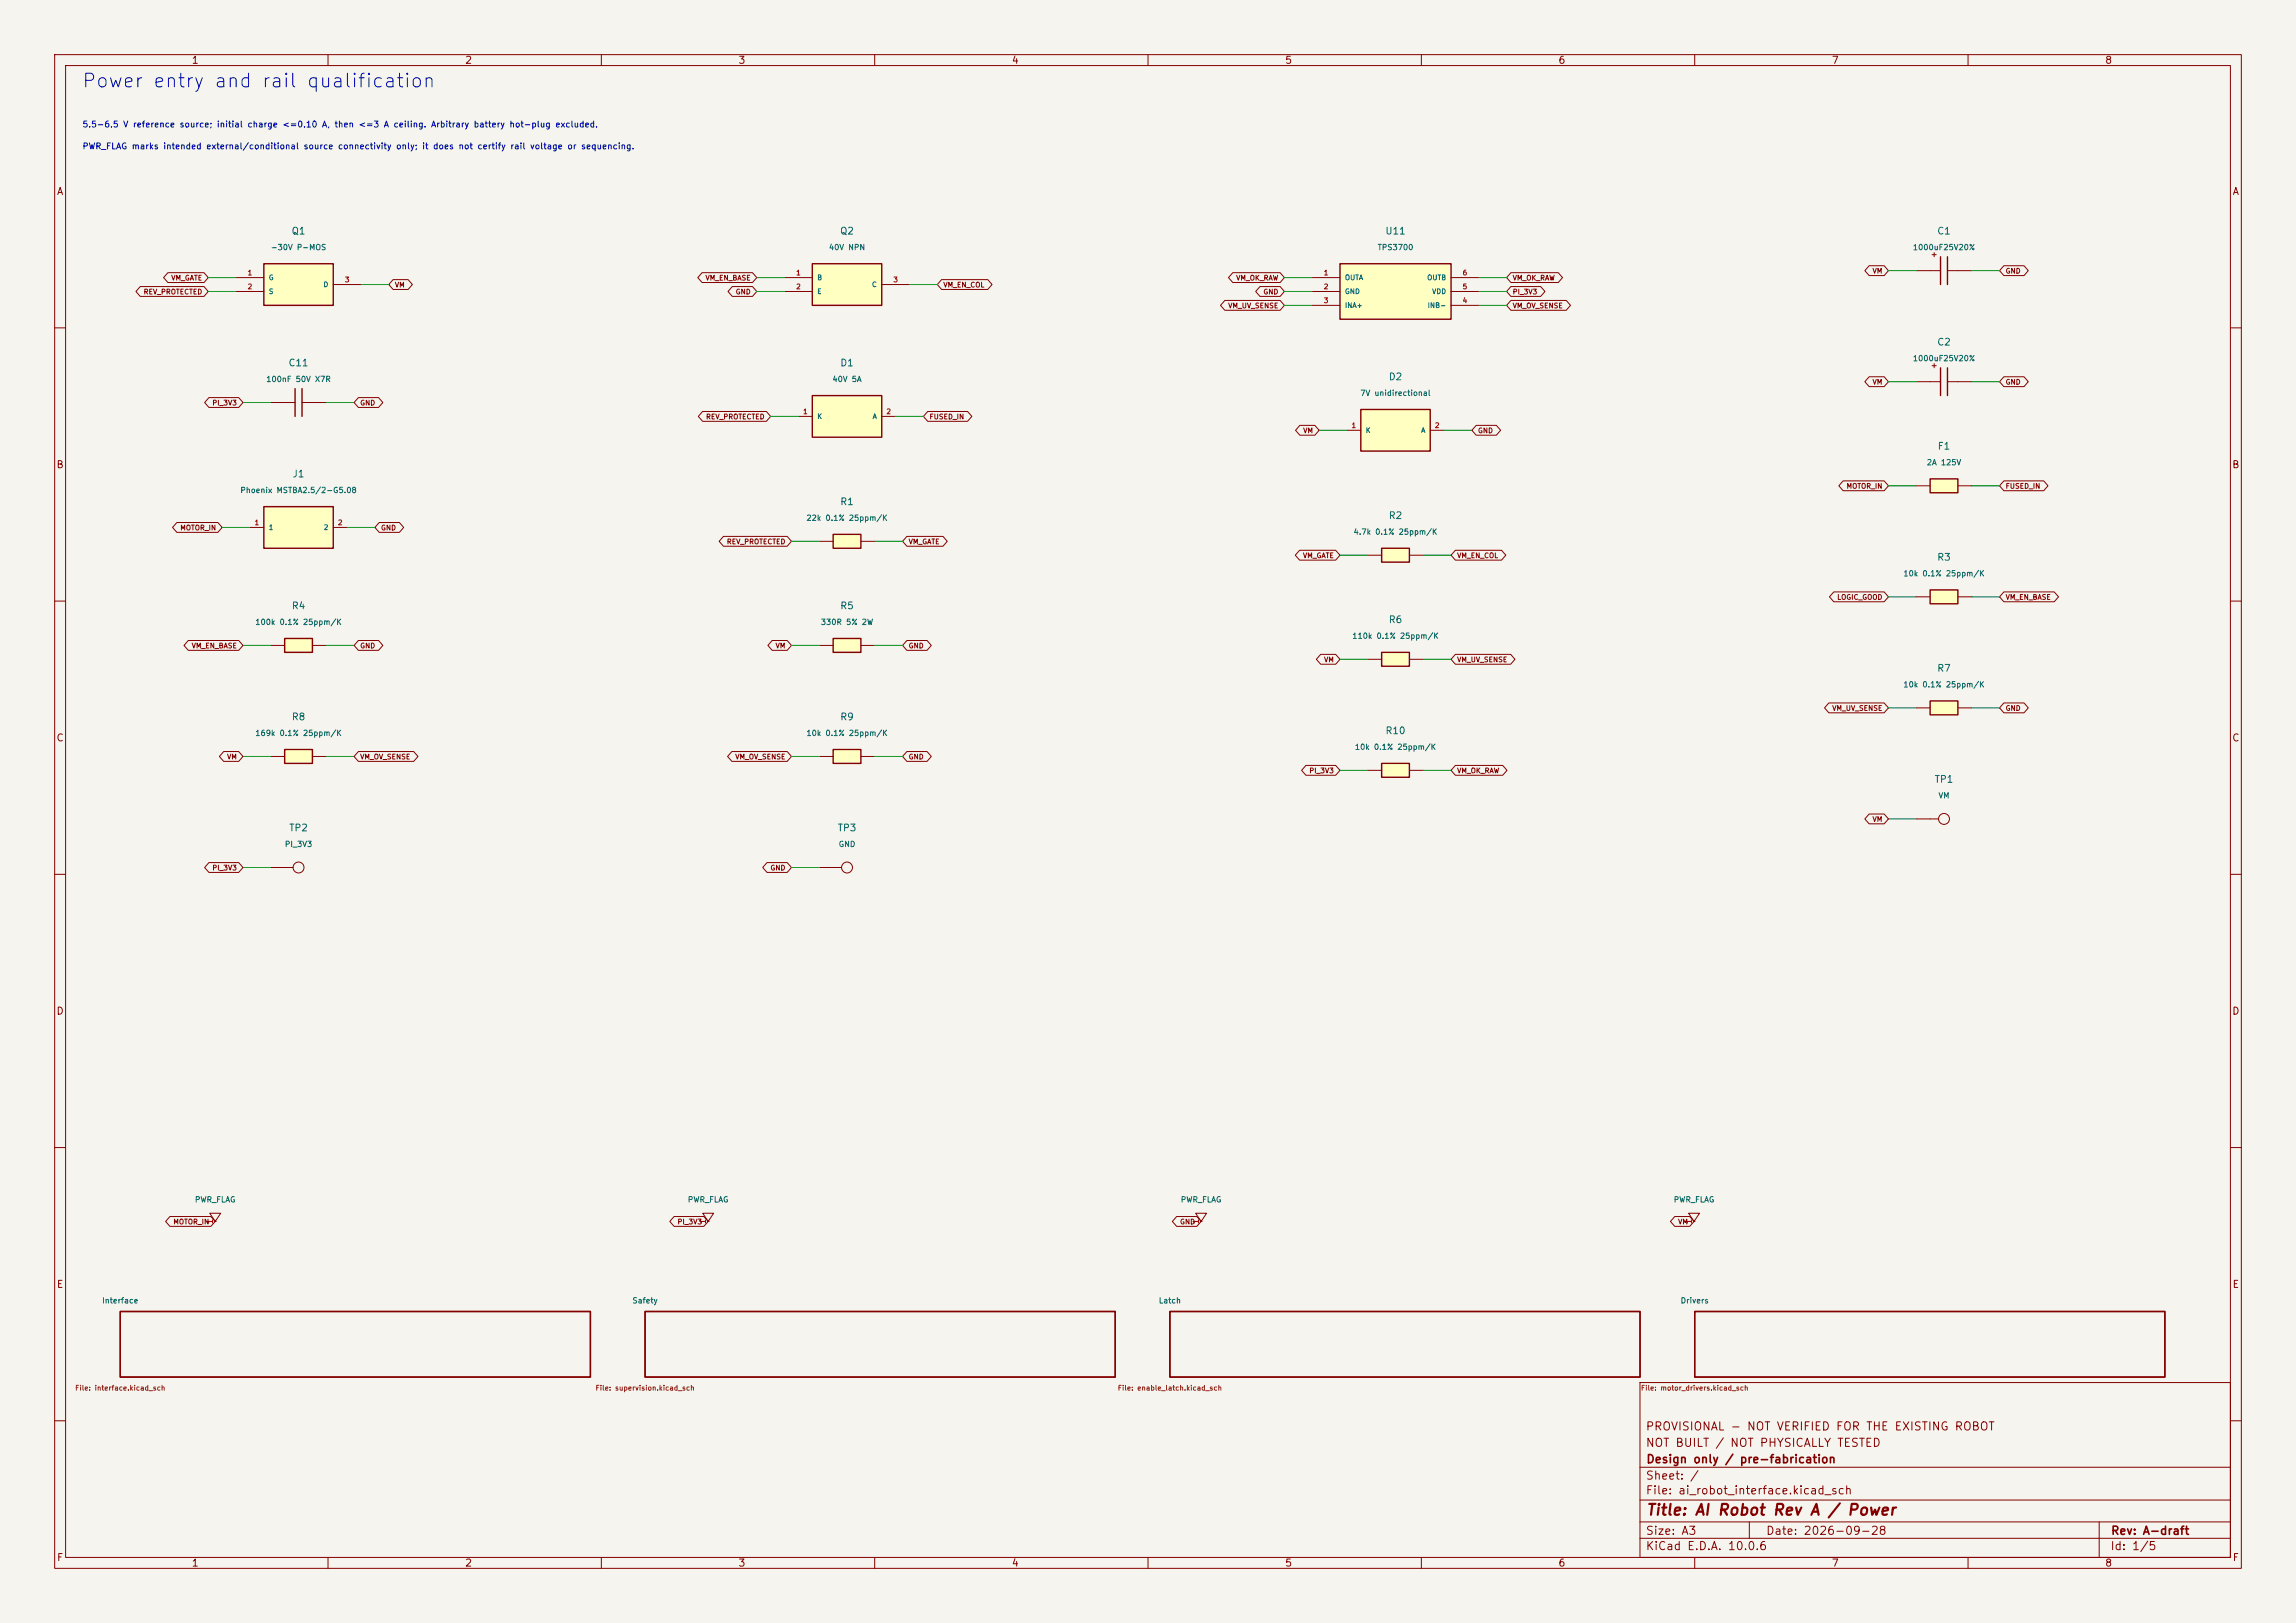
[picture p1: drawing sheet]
<svg xmlns="http://www.w3.org/2000/svg" width="420mm" height="297mm" viewBox="0 0 420 297" stroke-linecap="round" stroke-linejoin="round" font-family="sans-serif">
<defs><g id="words">
<text font-size="2.5" fill="#0000c2" x="14.9" y="16.7">Power entry and rail qualification</text>
<text font-size="2" fill="#840000" x="301" y="277.8">Title: AI Robot Rev A / Power</text>
<g font-size="1.5" fill="#840000">
<text x="300.9" y="262.1">PROVISIONAL - NOT VERIFIED FOR THE EXISTING ROBOT</text>
<text x="300.9" y="265.1">NOT BUILT / NOT PHYSICALLY TESTED</text>
<text x="301" y="268.1">Design only / pre-fabrication</text>
<text x="300.9" y="273.8">File: ai_robot_interface.kicad_sch</text>
<text x="300.9" y="271.1">Sheet: /</text>
<text x="300.9" y="281.2">Size: A3</text>
<text x="322.9" y="281.2">Date: 2026-09-28</text>
<text x="386" y="281.2">Rev: A-draft</text>
<text x="300.9" y="284">KiCad E.D.A. 10.0.6</text>
<text x="385.9" y="284">Id: 1/5</text>
</g>
<g font-size="1.3" fill="#840000">
<text x="35" y="12">1</text>
<text x="85" y="12">2</text>
<text x="135" y="12">3</text>
<text x="185" y="12">4</text>
<text x="235" y="12">5</text>
<text x="285" y="12">6</text>
<text x="335" y="12">7</text>
<text x="385" y="12">8</text>
<text x="10.3" y="36">A</text>
<text x="408.3" y="36">A</text>
<text x="10.2" y="86">B</text>
<text x="408.2" y="86">B</text>
<text x="10.2" y="136">C</text>
<text x="408.2" y="136">C</text>
<text x="10.2" y="186">D</text>
<text x="408.2" y="186">D</text>
<text x="10.3" y="236">E</text>
<text x="408.3" y="236">E</text>
<text x="10.3" y="286">F</text>
<text x="35" y="287">1</text>
<text x="85" y="287">2</text>
<text x="135" y="287">3</text>
<text x="185" y="287">4</text>
<text x="235" y="287">5</text>
<text x="285" y="287">6</text>
<text x="335" y="287">7</text>
<text x="385" y="287">8</text>
<text x="408.3" y="286">F</text>
</g>
<g font-size="1.3" fill="#006464">
<text x="53.2" y="43.2">Q1</text>
<text x="153.6" y="43.2">Q2</text>
<text x="253.3" y="43.2">U11</text>
<text x="354.3" y="43.2">C1</text>
<text x="354.3" y="63.5">C2</text>
<text x="52.7" y="67.3">C11</text>
<text x="153.6" y="67.3">D1</text>
<text x="253.9" y="69.9">D2</text>
<text x="354.3" y="82.6">F1</text>
<text x="53.4" y="87.7">J1</text>
<text x="153.6" y="92.7">R1</text>
<text x="253.9" y="95.3">R2</text>
<text x="354.3" y="102.9">R3</text>
<text x="53.3" y="111.8">R4</text>
<text x="153.6" y="111.8">R5</text>
<text x="253.9" y="114.3">R6</text>
<text x="354.3" y="123.2">R7</text>
<text x="53.3" y="132.1">R8</text>
<text x="153.6" y="132.1">R9</text>
<text x="253.3" y="134.6">R10</text>
<text x="353.8" y="143.5">TP1</text>
<text x="52.8" y="152.4">TP2</text>
<text x="153.1" y="152.4">TP3</text>
</g>
<g font-size="1.1" fill="#0000c2">
<text x="15" y="23.6">5.5-6.5 V reference source; initial charge &lt;=0.10 A, then &lt;=3 A ceiling. Arbitrary battery hot-plug excluded.</text>
<text x="15" y="27.6">PWR_FLAG marks intended external/conditional source connectivity only; it does not certify rail voltage or sequencing.</text>
</g>
<g font-size="1" fill="#006464">
<text x="49.4" y="46">-30V P-MOS</text>
<text x="151.5" y="46">40V NPN</text>
<text x="251.9" y="46">TPS3700</text>
<text x="349.8" y="46">1000uF25V20%</text>
<text x="48.6" y="70.1">100nF 50V X7R</text>
<text x="152.2" y="70.1">40V 5A</text>
<text x="349.8" y="66.3">1000uF25V20%</text>
<text x="248.7" y="72.7">7V unidirectional</text>
<text x="352.4" y="85.4">2A 125V</text>
<text x="43.9" y="90.5">Phoenix MSTBA2.5/2-G5.08</text>
<text x="147.4" y="95.5">22k 0.1% 25ppm/K</text>
<text x="247.5" y="98.1">4.7k 0.1% 25ppm/K</text>
<text x="348.1" y="105.7">10k 0.1% 25ppm/K</text>
<text x="46.6" y="114.6">100k 0.1% 25ppm/K</text>
<text x="150.1" y="114.6">330R 5% 2W</text>
<text x="247.3" y="117.1">110k 0.1% 25ppm/K</text>
<text x="348.1" y="126">10k 0.1% 25ppm/K</text>
<text x="46.6" y="134.9">169k 0.1% 25ppm/K</text>
<text x="147.4" y="134.9">10k 0.1% 25ppm/K</text>
<text x="247.7" y="137.5">10k 0.1% 25ppm/K</text>
<text x="354.5" y="146.3">VM</text>
<text x="52" y="155.2">PI_3V3</text>
<text x="153.3" y="155.2">GND</text>
<text x="35.6" y="220.3">PWR_FLAG</text>
<text x="125.7" y="220.3">PWR_FLAG</text>
<text x="215.9" y="220.3">PWR_FLAG</text>
<text x="306.1" y="220.3">PWR_FLAG</text>
<text x="18.6" y="238.8">Interface</text>
<text x="115.6" y="238.8">Safety</text>
<text x="211.9" y="238.8">Latch</text>
<text x="307.3" y="238.8">Drivers</text>
</g>
<g font-size="1" fill="#840000">
<text x="353.1" y="47.3">+</text>
<text x="353.1" y="67.6">+</text>
</g>
<g font-size="1" fill="#a90000">
<text x="39.2" y="224.1" transform="rotate(-90 39.2 224.1)">1</text>
<text x="129.4" y="224.1" transform="rotate(-90 129.4 224.1)">1</text>
<text x="219.5" y="224.1" transform="rotate(-90 219.5 224.1)">1</text>
<text x="309.7" y="224.1" transform="rotate(-90 309.7 224.1)">1</text>
</g>
<g font-size=".9" fill="#840000">
<text x="31.2" y="51.5">VM_GATE</text>
<text x="72.1" y="52.8">VM</text>
<text x="129" y="51.5">VM_EN_BASE</text>
<text x="172.5" y="52.8">VM_EN_COL</text>
<text x="226" y="51.5">VM_OK_RAW</text>
<text x="276.6" y="51.5">VM_OK_RAW</text>
<text x="342.4" y="50.3">VM</text>
<text x="366.8" y="50.3">GND</text>
<text x="26.2" y="54.1">REV_PROTECTED</text>
<text x="134.5" y="54.1">GND</text>
<text x="224.6" y="56.6">VM_UV_SENSE</text>
<text x="231" y="54.1">GND</text>
<text x="276.6" y="56.6">VM_OV_SENSE</text>
<text x="276.6" y="54.1">PI_3V3</text>
<text x="342.4" y="70.6">VM</text>
<text x="366.8" y="70.6">GND</text>
<text x="38.7" y="74.4">PI_3V3</text>
<text x="65.8" y="74.4">GND</text>
<text x="129.1" y="76.9">REV_PROTECTED</text>
<text x="169.9" y="76.9">FUSED_IN</text>
<text x="238.3" y="79.5">VM</text>
<text x="270.3" y="79.5">GND</text>
<text x="337.7" y="89.6">MOTOR_IN</text>
<text x="366.8" y="89.6">FUSED_IN</text>
<text x="32.9" y="97.3">MOTOR_IN</text>
<text x="69.6" y="97.3">GND</text>
<text x="132.9" y="99.8">REV_PROTECTED</text>
<text x="166.1" y="99.8">VM_GATE</text>
<text x="238.3" y="102.3">VM_GATE</text>
<text x="266.5" y="102.3">VM_EN_COL</text>
<text x="336" y="110">LOGIC_GOOD</text>
<text x="366.8" y="110">VM_EN_BASE</text>
<text x="35" y="118.9">VM_EN_BASE</text>
<text x="65.8" y="118.9">GND</text>
<text x="141.8" y="118.9">VM</text>
<text x="166.1" y="118.9">GND</text>
<text x="242.1" y="121.4">VM</text>
<text x="266.5" y="121.4">VM_UV_SENSE</text>
<text x="335.1" y="130.3">VM_UV_SENSE</text>
<text x="366.8" y="130.3">GND</text>
<text x="41.4" y="139.2">VM</text>
<text x="65.8" y="139.2">VM_OV_SENSE</text>
<text x="134.4" y="139.2">VM_OV_SENSE</text>
<text x="166.1" y="139.2">GND</text>
<text x="239.4" y="141.7">PI_3V3</text>
<text x="266.5" y="141.7">VM_OK_RAW</text>
<text x="342.4" y="150.6">VM</text>
<text x="38.7" y="159.5">PI_3V3</text>
<text x="140.8" y="159.5">GND</text>
<text x="31.6" y="224.3">MOTOR_IN</text>
<text x="123.8" y="224.3">PI_3V3</text>
<text x="215.8" y="224.3">GND</text>
<text x="306.9" y="224.3">VM</text>
</g>
<g font-size=".9" fill="#a90000">
<text x="45.2" y="50.6">1</text>
<text x="45.2" y="53.1">2</text>
<text x="63" y="51.9">3</text>
<text x="145.5" y="50.6">1</text>
<text x="145.5" y="53.1">2</text>
<text x="163.3" y="51.9">3</text>
<text x="242.1" y="50.6">1</text>
<text x="242.1" y="53.1">2</text>
<text x="267.5" y="53.1">5</text>
<text x="267.5" y="50.6">6</text>
<text x="242.1" y="55.7">3</text>
<text x="267.5" y="55.7">4</text>
<text x="146.8" y="76">1</text>
<text x="162" y="76">2</text>
<text x="247.1" y="78.5">1</text>
<text x="262.4" y="78.5">2</text>
<text x="46.5" y="96.3">1</text>
<text x="61.7" y="96.3">2</text>
</g>
<g font-size=".9" fill="#006464">
<text x="49.1" y="51.5">G</text>
<text x="59.1" y="52.8">D</text>
<text x="149.4" y="51.5">B</text>
<text x="159.4" y="52.8">C</text>
<text x="245.9" y="51.5">OUTA</text>
<text x="261" y="51.5">OUTB</text>
<text x="49.1" y="54">S</text>
<text x="149.4" y="54">E</text>
<text x="245.9" y="54">GND</text>
<text x="245.9" y="56.6">INA+</text>
<text x="261.1" y="56.6">INB-</text>
<text x="261.9" y="54">VDD</text>
<text x="149.4" y="76.9">K</text>
<text x="159.5" y="76.9">A</text>
<text x="249.7" y="79.4">K</text>
<text x="259.9" y="79.4">A</text>
<text x="49.1" y="97.2">1</text>
<text x="59.1" y="97.2">2</text>
</g>
<g font-size=".9" fill="#725600">
<text x="13.7" y="254.7">File: interface.kicad_sch</text>
<text x="108.8" y="254.7">File: supervision.kicad_sch</text>
<text x="204.4" y="254.7">File: enable_latch.kicad_sch</text>
<text x="300.1" y="254.7">File: motor_drivers.kicad_sch</text>
</g>
</g></defs>
<path d="M0 0h420v297h-420z" fill="#f5f4ef" stroke="#f5f4ef" stroke-width=".18"/>
<g fill="none" stroke="#840000" stroke-width=".18">
<path d="M10 10h400v277h-400zM12 12h396v273h-396zM60 10v2M110 10v2M160 10v2M210 10v2M260 10v2M310 10v2M360 10v2M10 60h2M408 60h2M10 110h2"/>
<path d="M408 110h2M10 160h2M408 160h2M10 210h2M408 210h2M300 253h108v32h-108zM10 260h2M300 278.5h108M300 274.5h108M300 268.5h108M320 278.5v3M384 278.5v6.5"/>
<path d="M408 260h2M60 285v2M110 285v2M160 285v2M210 285v2M260 285v2M300 281.5h108M310 285v2M360 285v2"/>
</g>
<path d="M22 240h86v12h-86zM118 240h86v12h-86zM214 240h86v12h-86zM310 240h86v12h-86z" fill="none" stroke="#840000" stroke-width=".25"/>
<path d="M353.1 108h5v2.5h-5z" fill="#ffffc2"/>
<path d="M353.1 108h5v2.5h-5z" fill="none" stroke="#840000" stroke-width=".25"/>
<g fill="none" stroke="#840000" stroke-width=".18">
<path d="M350.5 109.2h2.6M358.1 109.2h2.6M49.5 158.8h4.1"/>
<circle cx="54.6" cy="158.7" r="1"/>
</g>
<path d="M245.1 48.3h20.3v10.1h-20.3z" fill="#ffffc2"/>
<path d="M245.1 48.3h20.3v10.1h-20.3zM355 67.3v5.1M356.2 67.3v5.1" fill="none" stroke="#840000" stroke-width=".25"/>
<path d="M240 50.8h5.1M240 53.3h5.1M240 55.9h5.1M265.4 50.8h5.1M265.4 53.3h5.1M265.4 55.9h5.1M350.5 69.9h4.5M356.2 69.9h4.5M128.5 222h2l-1 1.5zM129.5 223.5h.1" fill="none" stroke="#840000" stroke-width=".18"/>
<path d="M252.7 119.4h5.1v2.5h-5.1z" fill="#ffffc2"/>
<path d="M252.7 119.4h5.1v2.5h-5.1z" fill="none" stroke="#840000" stroke-width=".25"/>
<path d="M250.2 120.7h2.5M257.8 120.7h2.5" fill="none" stroke="#840000" stroke-width=".18"/>
<path d="M252.7 100.3h5.1v2.6h-5.1z" fill="#ffffc2"/>
<path d="M252.7 100.3h5.1v2.6h-5.1z" fill="none" stroke="#840000" stroke-width=".25"/>
<path d="M250.2 101.6h2.5M257.8 101.6h2.5" fill="none" stroke="#840000" stroke-width=".18"/>
<path d="M152.4 116.8h5.1v2.6h-5.1z" fill="#ffffc2"/>
<path d="M152.4 116.8h5.1v2.6h-5.1z" fill="none" stroke="#840000" stroke-width=".25"/>
<path d="M149.9 118.1h2.5M157.5 118.1h2.5" fill="none" stroke="#840000" stroke-width=".18"/>
<path d="M353.1 128.3h5v2.5h-5z" fill="#ffffc2"/>
<path d="M353.1 128.3h5v2.5h-5z" fill="none" stroke="#840000" stroke-width=".25"/>
<path d="M350.5 129.5h2.6M358.1 129.5h2.6" fill="none" stroke="#840000" stroke-width=".18"/>
<path d="M252.7 139.7h5.1v2.5h-5.1z" fill="#ffffc2"/>
<path d="M54 71.1v5.1M55.2 71.1v5.1M252.7 139.7h5.1v2.5h-5.1z" fill="none" stroke="#840000" stroke-width=".25"/>
<path d="M49.5 73.7h4.5M55.2 73.7h4.5M250.2 141h2.5M257.8 141h2.5" fill="none" stroke="#840000" stroke-width=".18"/>
<path d="M152.4 97.8h5.1v2.5h-5.1z" fill="#ffffc2"/>
<path d="M152.4 97.8h5.1v2.5h-5.1z" fill="none" stroke="#840000" stroke-width=".25"/>
<path d="M149.9 99.1h2.5M157.5 99.1h2.5" fill="none" stroke="#840000" stroke-width=".18"/>
<path d="M48.3 92.7h12.7v7.6h-12.7z" fill="#ffffc2"/>
<path d="M48.3 92.7h12.7v7.6h-12.7z" fill="none" stroke="#840000" stroke-width=".25"/>
<g fill="none" stroke="#840000" stroke-width=".18">
<path d="M45.7 96.5h2.6M61 96.5h2.5M149.9 158.8h4"/>
<circle cx="154.9" cy="158.7" r="1"/>
</g>
<path d="M353.1 87.6h5v2.6h-5z" fill="#ffffc2"/>
<path d="M353.1 87.6h5v2.6h-5z" fill="none" stroke="#840000" stroke-width=".25"/>
<path d="M350.5 88.9h2.6M358.1 88.9h2.6M218.7 222h2l-1 1.5zM219.7 223.5h.1" fill="none" stroke="#840000" stroke-width=".18"/>
<path d="M152.4 137.2h5.1v2.5h-5.1z" fill="#ffffc2"/>
<path d="M152.4 137.2h5.1v2.5h-5.1z" fill="none" stroke="#840000" stroke-width=".25"/>
<path d="M149.9 138.4h2.5M157.5 138.4h2.5" fill="none" stroke="#840000" stroke-width=".18"/>
<path d="M248.9 74.9h12.7v7.7h-12.7z" fill="#ffffc2"/>
<path d="M248.9 74.9h12.7v7.7h-12.7z" fill="none" stroke="#840000" stroke-width=".25"/>
<path d="M246.4 78.7h2.5M261.6 78.7h2.6" fill="none" stroke="#840000" stroke-width=".18"/>
<path d="M52.1 116.8h5v2.6h-5z" fill="#ffffc2"/>
<path d="M355 47v5.1M356.2 47v5.1M52.1 116.8h5v2.6h-5z" fill="none" stroke="#840000" stroke-width=".25"/>
<g fill="none" stroke="#840000" stroke-width=".18">
<path d="M350.5 49.5h4.5M356.2 49.5h4.5M49.5 118.1h2.6M57.1 118.1h2.6M350.5 149.9h4.1M308.9 222h2l-1 1.5zM309.9 223.5h.1"/>
<circle cx="355.6" cy="149.9" r="1"/>
</g>
<path d="M148.6 48.3h12.7v7.6h-12.7z" fill="#ffffc2"/>
<path d="M148.6 48.3h12.7v7.6h-12.7z" fill="none" stroke="#840000" stroke-width=".25"/>
<path d="M143.5 50.8h5.1M143.5 53.3h5.1M161.3 52.1h5.1" fill="none" stroke="#840000" stroke-width=".18"/>
<path d="M52.1 137.2h5v2.5h-5z" fill="#ffffc2"/>
<path d="M52.1 137.2h5v2.5h-5z" fill="none" stroke="#840000" stroke-width=".25"/>
<path d="M49.5 138.4h2.6M57.1 138.4h2.6" fill="none" stroke="#840000" stroke-width=".18"/>
<path d="M148.6 72.4h12.7v7.6h-12.7z" fill="#ffffc2"/>
<path d="M148.6 72.4h12.7v7.6h-12.7z" fill="none" stroke="#840000" stroke-width=".25"/>
<path d="M146 76.2h2.6M161.3 76.2h2.5M38.4 222h2l-1 1.5zM39.4 223.5h.1" fill="none" stroke="#840000" stroke-width=".18"/>
<path d="M48.3 48.3h12.7v7.6h-12.7z" fill="#ffffc2"/>
<path d="M48.3 48.3h12.7v7.6h-12.7z" fill="none" stroke="#840000" stroke-width=".25"/>
<g fill="none" stroke="#840000" stroke-width=".18">
<path d="M25.7 52.4h11.6l.8 .9-.8 .9h-11.6l-.8-.9zM30.7 49.9h6.6l.8 .9-.8 .9h-6.6l-.8-.9zM43.2 50.8h5.1M43.2 53.3h5.1M61 52.1h5M71.9 51.2h2.8l.7 .9-.7 .9h-2.8l-.8-.9zM128.4 49.9h9.2l.8 .9-.8 .9h-9.2l-.8-.9zM134 52.4h3.6l.8 .9-.8 .9h-3.6l-.8-.9zM172.2 51.2h8.5l.8 .9-.8 .9h-8.5l-.8-.9zM224 55h10.2l.7 .9-.7 .9h-10.2l-.7-.9zM225.5 49.9h8.7l.7 .9-.7 .9h-8.7l-.8-.9zM230.5 52.4h3.7l.7 .9-.7 .9h-3.7l-.8-.9z"/>
<path d="M276.4 55h10.1l.8 .9-.8 .9h-10.1l-.8-.9zM276.4 52.4h5.4l.8 .9-.8 .9h-5.4l-.8-.9zM276.4 49.9h8.6l.8 .9-.8 .9h-8.6l-.8-.9zM341.9 48.6h2.8l.7 .9-.7 .9h-2.8l-.8-.9zM366.5 48.6h3.7l.8 .9-.8 .9h-3.7l-.7-.9zM38.2 72.8h5.5l.7 .9-.7 .9h-5.5l-.8-.9zM65.6 72.8h3.6l.8 .9-.8 .9h-3.6l-.8-.9zM128.5 75.3h11.7l.8 .9-.8 .9h-11.7l-.8-.9zM169.7 75.3h7.3l.8 .9-.8 .9h-7.3l-.8-.9zM237.8 77.8h2.7l.8 .9-.8 .9h-2.7l-.8-.9zM270 77.8h3.7l.8 .9-.8 .9h-3.7l-.8-.9zM341.9 68.9h2.8l.7 1-.7 .9h-2.8l-.8-.9z"/>
<path d="M366.5 68.9h3.7l.8 1-.8 .9h-3.7l-.7-.9zM32.3 95.6h7.6l.7 .9-.7 .9h-7.6l-.7-.9zM69.4 95.6h3.7l.7 .9-.7 .9h-3.7l-.8-.9zM132.3 98.2h11.7l.8 .9-.8 .9h-11.7l-.8-.9zM165.9 98.2h6.6l.8 .9-.8 .9h-6.6l-.8-.9zM337.1 88h7.6l.7 .9-.7 .9h-7.6l-.7-.9zM366.5 88h7.3l.8 .9-.8 .9h-7.3l-.7-.9zM34.4 117.2h9.3l.7 .9-.7 .9h-9.3l-.7-.9zM65.6 117.2h3.6l.8 .9-.8 .9h-3.6l-.8-.9zM141.2 117.2h2.8l.8 .9-.8 .9h-2.8l-.7-.9zM165.9 117.2h3.7l.8 .9-.8 .9h-3.7l-.8-.9zM237.7 100.7h6.6l.8 .9-.8 .9h-6.6l-.8-.9z"/>
<path d="M241.6 119.7h2.7l.8 1-.8 .9h-2.7l-.8-.9zM266.2 100.7h8.5l.8 .9-.8 .9h-8.5l-.8-.9zM266.2 119.7h10.1l.8 1-.8 .9h-10.1l-.8-.9zM335.4 108.3h9.3l.7 .9-.7 .9h-9.3l-.8-.9zM366.5 108.3h9.3l.8 .9-.8 .9h-9.3l-.7-.9zM40.9 137.5h2.8l.7 .9-.7 .9h-2.8l-.8-.9zM65.6 137.5h10.1l.8 .9-.8 .9h-10.1l-.8-.9zM133.9 137.5h10.1l.8 .9-.8 .9h-10.1l-.8-.9zM165.9 137.5h3.7l.8 .9-.8 .9h-3.7l-.8-.9zM334.5 128.6h10.2l.7 .9-.7 .9h-10.2l-.8-.9zM366.5 128.6h3.7l.8 .9-.8 .9h-3.7l-.7-.9zM38.2 157.8h5.5l.7 1-.7 .9h-5.5l-.8-.9z"/>
<path d="M140.3 157.8h3.7l.8 1-.8 .9h-3.7l-.8-.9zM238.9 140.1h5.4l.8 .9-.8 .9h-5.4l-.8-.9zM266.2 140.1h8.7l.8 .9-.8 .9h-8.7l-.8-.9zM341.9 149h2.8l.7 .9-.7 .9h-2.8l-.8-.9zM31.1 222.6h7.5l.8 .9-.8 .9h-7.5l-.8-.9zM123.3 222.6h5.5l.7 .9-.7 .9h-5.5l-.8-.9zM215.2 222.6h3.7l.8 .9-.8 .9h-3.7l-.8-.9zM306.3 222.6h2.8l.8 .9-.8 .9h-2.8l-.7-.9z"/>
</g>
<g fill="none" stroke="#009600" stroke-width=".18">
<path d="M38.1 50.8h5.1M38.1 53.3h5.1M66 52.1h5.1M138.4 50.8h5.1M138.4 53.3h5.1M166.4 52.1h5M234.9 50.8h5.1M234.9 53.3h5.1M234.9 55.9h5.1M270.5 50.8h5.1M270.5 53.3h5.1M270.5 55.9h5.1"/>
<path d="M345.4 49.5h5.1M360.7 49.5h5.1M44.4 73.7h5.1M59.7 73.7h5.1M141 76.2h5M163.8 76.2h5.1M241.3 78.7h5.1M264.2 78.7h5M345.4 69.9h5.1M360.7 69.9h5.1M40.6 96.5h5.1M63.5 96.5h5.1"/>
<path d="M144.8 99.1h5.1M160 99.1h5.1M345.4 88.9h5.1M360.7 88.9h5.1M44.4 118.1h5.1M59.7 118.1h5.1M144.8 118.1h5.1M160 118.1h5.1M245.1 101.6h5.1M260.3 101.6h5.1M345.4 109.2h5.1M360.7 109.2h5.1"/>
<path d="M44.4 138.4h5.1M59.7 138.4h5.1M144.8 138.4h5.1M160 138.4h5.1M245.1 120.7h5.1M260.3 120.7h5.1M345.4 129.5h5.1M360.7 129.5h5.1M44.4 158.8h5.1M144.8 158.8h5.1M245.1 141h5.1M260.3 141h5.1"/>
<path d="M345.4 149.9h5.1"/>
</g>
<use href="#words"/>
</svg>
